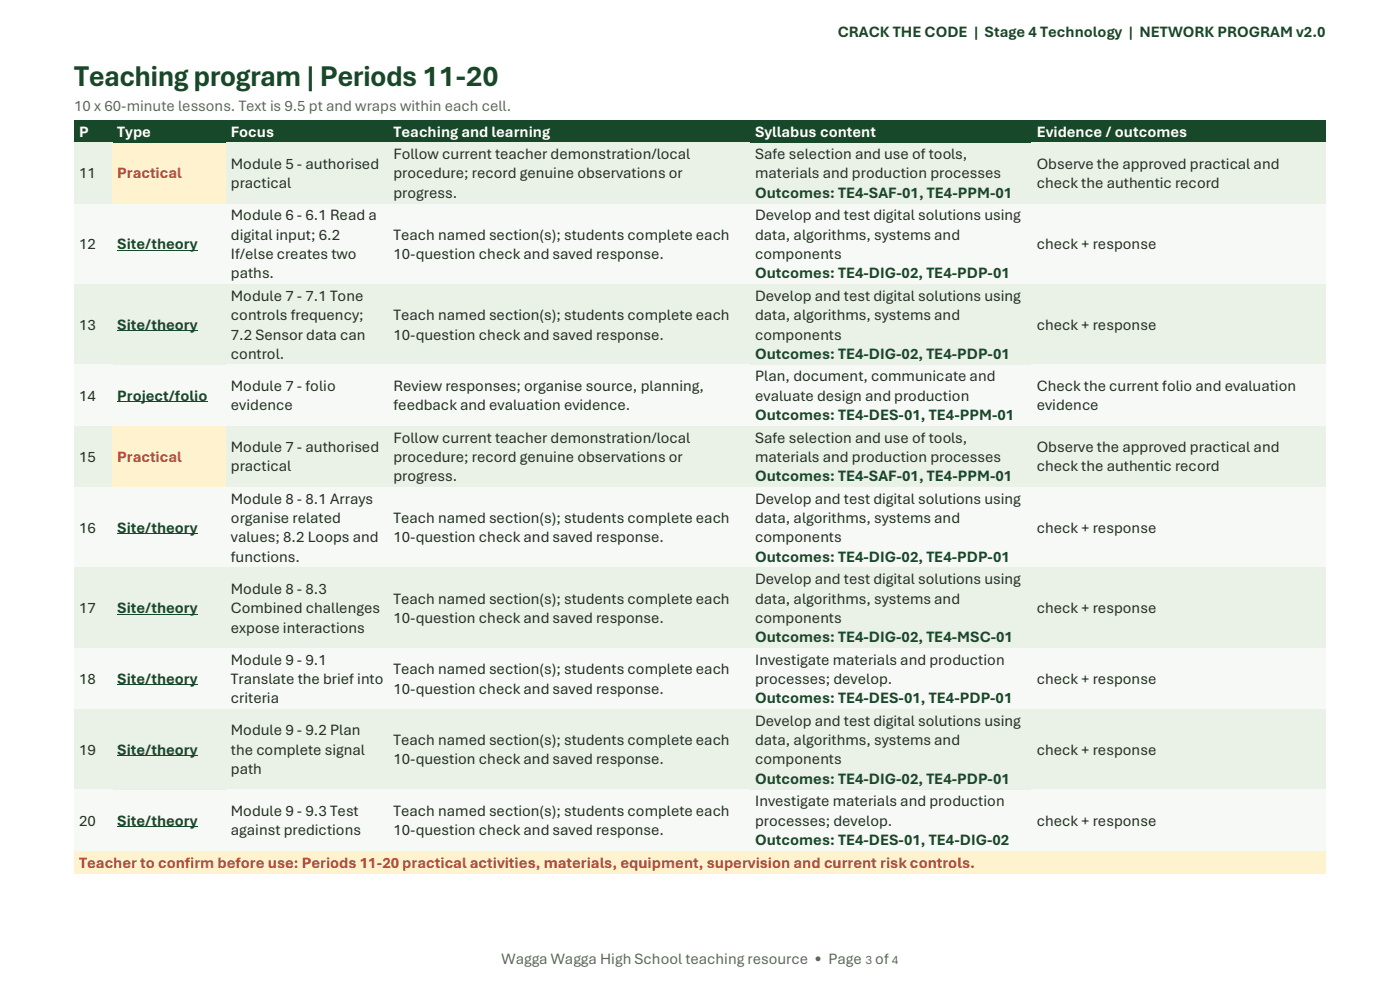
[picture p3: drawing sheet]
<svg xmlns="http://www.w3.org/2000/svg" width="297mm" height="210mm" viewBox="0 0 297 210" stroke-linecap="round" stroke-linejoin="round" font-family="sans-serif">
<defs><g id="words">
<text font-size="6.3" fill="#174829" x="15.7" y="18.2">Teaching program | Periods 11-20</text>
<g font-size="3.3" fill="#174829">
<text x="177.7" y="7.7">CRACK THE CODE | Stage 4 Technology | NETWORK PROGRAM v2.0</text>
<text x="160.2" y="42">Outcomes: TE4-SAF-01, TE4-PPM-01</text>
<text x="24.9" y="52.9">Site/theory</text>
<text x="160.2" y="59">Outcomes: TE4-DIG-02, TE4-PDP-01</text>
<text x="24.9" y="70">Site/theory</text>
<text x="160.2" y="76.1">Outcomes: TE4-DIG-02, TE4-PDP-01</text>
<text x="24.9" y="85">Project/folio</text>
<text x="160.2" y="89.1">Outcomes: TE4-DES-01, TE4-PPM-01</text>
<text x="160.2" y="102.1">Outcomes: TE4-SAF-01, TE4-PPM-01</text>
<text x="24.9" y="113">Site/theory</text>
<text x="160.2" y="119.2">Outcomes: TE4-DIG-02, TE4-PDP-01</text>
<text x="24.9" y="130.1">Site/theory</text>
<text x="160.2" y="136.2">Outcomes: TE4-DIG-02, TE4-MSC-01</text>
<text x="24.9" y="145.1">Site/theory</text>
<text x="160.2" y="149.2">Outcomes: TE4-DES-01, TE4-PDP-01</text>
<text x="24.9" y="160.1">Site/theory</text>
<text x="160.2" y="166.3">Outcomes: TE4-DIG-02, TE4-PDP-01</text>
<text x="24.9" y="175.2">Site/theory</text>
<text x="160.2" y="179.2">Outcomes: TE4-DES-01, TE4-DIG-02</text>
</g>
<g font-size="3.3" fill="#5d665f">
<text x="15.7" y="23.5">10 x 60-minute lessons. Text is 9.5 pt and wraps within each cell.</text>
<text x="106.4" y="204.6">Wagga Wagga High School teaching resource • Page</text>
<text x="185.7" y="204.6">of</text>
</g>
<g font-size="3.3" fill="#fff">
<text x="16.8" y="29">P</text>
<text x="24.9" y="29">Type</text>
<text x="49" y="29">Focus</text>
<text x="83.5" y="29">Teaching and learning</text>
<text x="160.2" y="29">Syllabus content</text>
<text x="219.9" y="29">Evidence / outcomes</text>
</g>
<g font-size="3.3" fill="#243024">
<text x="49" y="35.8">Module 5 - authorised</text>
<text x="83.5" y="33.8">Follow current teacher demonstration/local</text>
<text x="160.2" y="33.8">Safe selection and use of tools,</text>
<text x="219.9" y="35.8">Observe the approved practical and</text>
<text x="16.8" y="37.9">11</text>
<text x="49" y="39.9">practical</text>
<text x="83.5" y="37.9">procedure; record genuine observations or</text>
<text x="83.5" y="42">progress.</text>
<text x="160.2" y="37.9">materials and production processes</text>
<text x="219.9" y="39.9">check the authentic record</text>
<text x="49" y="46.7">Module 6 - 6.1 Read a</text>
<text x="160.2" y="46.7">Develop and test digital solutions using</text>
<text x="16.8" y="52.9">12</text>
<text x="49" y="50.8">digital input; 6.2</text>
<text x="83.5" y="50.8">Teach named section(s); students complete each</text>
<text x="160.2" y="50.8">data, algorithms, systems and</text>
<text x="219.9" y="52.9">check + response</text>
<text x="49" y="55">If/else creates two</text>
<text x="49" y="59">paths.</text>
<text x="83.5" y="55">10-question check and saved response.</text>
<text x="160.2" y="55">components</text>
<text x="49" y="63.8">Module 7 - 7.1 Tone</text>
<text x="160.2" y="63.8">Develop and test digital solutions using</text>
<text x="16.8" y="70">13</text>
<text x="49" y="67.9">controls frequency;</text>
<text x="83.5" y="67.9">Teach named section(s); students complete each</text>
<text x="160.2" y="67.9">data, algorithms, systems and</text>
<text x="219.9" y="70">check + response</text>
<text x="49" y="72">7.2 Sensor data can</text>
<text x="49" y="76.1">control.</text>
<text x="83.5" y="72">10-question check and saved response.</text>
<text x="160.2" y="72">components</text>
<text x="49" y="82.9">Module 7 - folio</text>
<text x="83.5" y="82.9">Review responses; organise source, planning,</text>
<text x="160.2" y="80.9">Plan, document, communicate and</text>
<text x="219.9" y="82.9">Check the current folio and evaluation</text>
<text x="16.8" y="85">14</text>
<text x="49" y="87.1">evidence</text>
<text x="83.5" y="87.1">feedback and evaluation evidence.</text>
<text x="160.2" y="85">evaluate design and production</text>
<text x="219.9" y="87.1">evidence</text>
<text x="49" y="95.9">Module 7 - authorised</text>
<text x="83.5" y="93.9">Follow current teacher demonstration/local</text>
<text x="160.2" y="93.9">Safe selection and use of tools,</text>
<text x="219.9" y="95.9">Observe the approved practical and</text>
<text x="16.8" y="98">15</text>
<text x="49" y="100">practical</text>
<text x="83.5" y="98">procedure; record genuine observations or</text>
<text x="160.2" y="98">materials and production processes</text>
<text x="219.9" y="100">check the authentic record</text>
<text x="49" y="106.9">Module 8 - 8.1 Arrays</text>
<text x="83.5" y="102.1">progress.</text>
<text x="160.2" y="106.9">Develop and test digital solutions using</text>
<text x="16.8" y="113">16</text>
<text x="49" y="111">organise related</text>
<text x="83.5" y="111">Teach named section(s); students complete each</text>
<text x="160.2" y="111">data, algorithms, systems and</text>
<text x="219.9" y="113">check + response</text>
<text x="49" y="115">values; 8.2 Loops and</text>
<text x="49" y="119.2">functions.</text>
<text x="83.5" y="115">10-question check and saved response.</text>
<text x="160.2" y="115">components</text>
<text x="49" y="126">Module 8 - 8.3</text>
<text x="160.2" y="123.9">Develop and test digital solutions using</text>
<text x="16.8" y="130.1">17</text>
<text x="49" y="130.1">Combined challenges</text>
<text x="83.5" y="128">Teach named section(s); students complete each</text>
<text x="160.2" y="128">data, algorithms, systems and</text>
<text x="219.9" y="130.1">check + response</text>
<text x="49" y="134.2">expose interactions</text>
<text x="83.5" y="132.1">10-question check and saved response.</text>
<text x="160.2" y="132.1">components</text>
<text x="49" y="141">Module 9 - 9.1</text>
<text x="83.5" y="143.1">Teach named section(s); students complete each</text>
<text x="160.2" y="141">Investigate materials and production</text>
<text x="16.8" y="145.1">18</text>
<text x="49" y="145.1">Translate the brief into</text>
<text x="49" y="149.2">criteria</text>
<text x="83.5" y="147.1">10-question check and saved response.</text>
<text x="160.2" y="145.1">processes; develop.</text>
<text x="219.9" y="145.1">check + response</text>
<text x="160.2" y="154">Develop and test digital solutions using</text>
<text x="16.8" y="160.1">19</text>
<text x="49" y="156">Module 9 - 9.2 Plan</text>
<text x="49" y="160.1">the complete signal</text>
<text x="83.5" y="158.1">Teach named section(s); students complete each</text>
<text x="160.2" y="158.1">data, algorithms, systems and</text>
<text x="219.9" y="160.1">check + response</text>
<text x="49" y="164.2">path</text>
<text x="83.5" y="162.2">10-question check and saved response.</text>
<text x="160.2" y="162.2">components</text>
<text x="49" y="173.1">Module 9 - 9.3 Test</text>
<text x="83.5" y="173.1">Teach named section(s); students complete each</text>
<text x="160.2" y="171.1">Investigate materials and production</text>
<text x="16.8" y="175.2">20</text>
<text x="49" y="177.2">against predictions</text>
<text x="83.5" y="177.2">10-question check and saved response.</text>
<text x="160.2" y="175.2">processes; develop.</text>
<text x="219.9" y="175.2">check + response</text>
</g>
<g font-size="3.3" fill="#bd472f">
<text x="24.9" y="37.9">Practical</text>
<text x="24.9" y="98">Practical</text>
<text x="16.8" y="184.1">Teacher to confirm before use: Periods 11-20 practical activities, materials, equipment, supervision and current risk controls.</text>
</g>
<g font-size="2.7" fill="#5f685f">
<text x="183.6" y="204.6">3</text>
<text x="189.2" y="204.6">4</text>
</g>
</g></defs>
<g fill="#174829">
<path d="M15.7 25.5h8.1v4.7h-8.1z" fill-rule="evenodd"/>
<path d="M16.8 25.8h6v4.1h-6z" fill-rule="evenodd"/>
<path d="M23.8 25.5h24.1v4.7h-24.1z" fill-rule="evenodd"/>
<path d="M24.9 25.8h22v4.1h-22z" fill-rule="evenodd"/>
<path d="M47.9 25.5h34.5v4.7h-34.5z" fill-rule="evenodd"/>
<path d="M49 25.8h32.4v4.1h-32.4z" fill-rule="evenodd"/>
<path d="M82.4 25.5h76.7v4.7h-76.7z" fill-rule="evenodd"/>
<path d="M83.5 25.8h74.6v4.1h-74.6z" fill-rule="evenodd"/>
<path d="M159.1 25.5h59.8v4.7h-59.8z" fill-rule="evenodd"/>
<path d="M160.2 25.8h57.6v4.1h-57.6z" fill-rule="evenodd"/>
<path d="M218.9 25.5h62.4v4.7h-62.4z" fill-rule="evenodd"/>
<path d="M219.9 25.8h60.3v4.1h-60.3z" fill-rule="evenodd"/>
</g>
<path d="M15.7 25.6h265.6M15.7 30.1h265.6" fill="none" stroke="#174829" stroke-width=".34"/>
<g fill="#eaf1e7">
<path d="M15.7 30.3h8.1v12.9h-8.1z" fill-rule="evenodd"/>
<path d="M16.8 34.7h6v4.1h-6z" fill-rule="evenodd"/>
</g>
<g fill="#fff3cf">
<path d="M23.8 30.4h24.1v12.7h-24.1z" fill-rule="evenodd"/>
<path d="M24.9 34.7h22v4.1h-22z" fill-rule="evenodd"/>
</g>
<g fill="#eaf1e7">
<path d="M47.9 30.3h34.5v12.9h-34.5z" fill-rule="evenodd"/>
<path d="M49 32.6h32.4v4.2h-32.4z" fill-rule="evenodd"/>
<path d="M49 36.8h32.4v4.1h-32.4z" fill-rule="evenodd"/>
<path d="M82.4 30.3h76.7v12.9h-76.7z" fill-rule="evenodd"/>
<path d="M83.5 30.6h74.6v4.1h-74.6z" fill-rule="evenodd"/>
<path d="M83.5 34.7h74.6v4.1h-74.6z" fill-rule="evenodd"/>
<path d="M83.5 38.8h74.6v4.1h-74.6z" fill-rule="evenodd"/>
<path d="M159.1 30.5h59.8v12.5h-59.8z" fill-rule="evenodd"/>
<path d="M160.2 30.6h57.6v4.1h-57.6z" fill-rule="evenodd"/>
<path d="M160.2 34.7h57.6v4.1h-57.6z" fill-rule="evenodd"/>
<path d="M160.2 38.8h57.6v4.1h-57.6z" fill-rule="evenodd"/>
<path d="M218.9 30.3h62.4v12.9h-62.4z" fill-rule="evenodd"/>
<path d="M219.9 32.6h60.3v4.2h-60.3z" fill-rule="evenodd"/>
<path d="M219.9 36.8h60.3v4.1h-60.3z" fill-rule="evenodd"/>
</g>
<path d="M15.7 30.4h8.1M47.9 30.4h233.4M15.7 43.1h8.1M47.9 43.1h233.4" fill="none" stroke="#eaf1e7" stroke-width=".34"/>
<path d="M23.8 30.4h24.1M23.8 43.1h24.1" fill="none" stroke="#fff3cf" stroke-width=".34"/>
<g fill="#f7f9f6">
<path d="M15.7 43.3h8.1v17h-8.1z" fill-rule="evenodd"/>
<path d="M16.8 49.7h6v4.1h-6z" fill-rule="evenodd"/>
<path d="M23.8 43.4h24.1v16.7h-24.1z" fill-rule="evenodd"/>
<path d="M24.9 49.7h22v4.1h-22z" fill-rule="evenodd"/>
</g>
<path d="M24.9 53.1h17.1" fill="none" stroke="#174829" stroke-width=".21"/>
<g fill="#f7f9f6">
<path d="M47.9 43.3h34.5v17h-34.5z" fill-rule="evenodd"/>
<path d="M49 43.6h32.4v4.1h-32.4z" fill-rule="evenodd"/>
<path d="M49 47.7h32.4v4.1h-32.4z" fill-rule="evenodd"/>
<path d="M49 51.8h32.4v4.1h-32.4z" fill-rule="evenodd"/>
<path d="M49 55.9h32.4v4.1h-32.4z" fill-rule="evenodd"/>
<path d="M82.4 43.3h76.7v17h-76.7z" fill-rule="evenodd"/>
<path d="M83.5 47.7h74.6v4.1h-74.6z" fill-rule="evenodd"/>
<path d="M83.5 51.8h74.6v4.1h-74.6z" fill-rule="evenodd"/>
<path d="M159.1 43.5h59.8v16.5h-59.8z" fill-rule="evenodd"/>
<path d="M160.2 43.6h57.6v4.1h-57.6z" fill-rule="evenodd"/>
<path d="M160.2 47.7h57.6v4.1h-57.6z" fill-rule="evenodd"/>
<path d="M160.2 51.8h57.6v4.1h-57.6z" fill-rule="evenodd"/>
<path d="M160.2 55.9h57.6v4.1h-57.6z" fill-rule="evenodd"/>
<path d="M218.9 43.3h62.4v17h-62.4z" fill-rule="evenodd"/>
<path d="M219.9 49.7h60.3v4.1h-60.3z" fill-rule="evenodd"/>
</g>
<path d="M15.7 43.4h265.6M15.7 60.2h265.6" fill="none" stroke="#f7f9f6" stroke-width=".34"/>
<g fill="#eaf1e7">
<path d="M15.7 60.3h8.1v17.1h-8.1z" fill-rule="evenodd"/>
<path d="M16.8 66.8h6v4.1h-6z" fill-rule="evenodd"/>
<path d="M23.8 60.5h24.1v16.7h-24.1z" fill-rule="evenodd"/>
<path d="M24.9 66.8h22v4.1h-22z" fill-rule="evenodd"/>
</g>
<path d="M24.9 70.2h17.1" fill="none" stroke="#174829" stroke-width=".21"/>
<g fill="#eaf1e7">
<path d="M47.9 60.3h34.5v17.1h-34.5z" fill-rule="evenodd"/>
<path d="M49 60.7h32.4v4h-32.4z" fill-rule="evenodd"/>
<path d="M49 64.7h32.4v4.2h-32.4z" fill-rule="evenodd"/>
<path d="M49 68.9h32.4v4.1h-32.4z" fill-rule="evenodd"/>
<path d="M49 73h32.4v4h-32.4z" fill-rule="evenodd"/>
<path d="M82.4 60.3h76.7v17.1h-76.7z" fill-rule="evenodd"/>
<path d="M83.5 64.7h74.6v4.2h-74.6z" fill-rule="evenodd"/>
<path d="M83.5 68.9h74.6v4.1h-74.6z" fill-rule="evenodd"/>
<path d="M159.1 60.6h59.8v16.5h-59.8z" fill-rule="evenodd"/>
<path d="M160.2 60.7h57.6v4h-57.6z" fill-rule="evenodd"/>
<path d="M160.2 64.7h57.6v4.2h-57.6z" fill-rule="evenodd"/>
<path d="M160.2 68.9h57.6v4.1h-57.6z" fill-rule="evenodd"/>
<path d="M160.2 73h57.6v4h-57.6z" fill-rule="evenodd"/>
<path d="M218.9 60.3h62.4v17.1h-62.4z" fill-rule="evenodd"/>
<path d="M219.9 66.8h60.3v4.1h-60.3z" fill-rule="evenodd"/>
</g>
<path d="M15.7 60.5h265.6M15.7 77.2h265.6" fill="none" stroke="#eaf1e7" stroke-width=".34"/>
<g fill="#f7f9f6">
<path d="M15.7 77.4h8.1v13h-8.1z" fill-rule="evenodd"/>
<path d="M16.8 81.8h6v4.1h-6z" fill-rule="evenodd"/>
<path d="M23.8 77.6h24.1v12.6h-24.1z" fill-rule="evenodd"/>
<path d="M24.9 81.8h22v4.1h-22z" fill-rule="evenodd"/>
</g>
<path d="M24.9 85.2h19.1" fill="none" stroke="#174829" stroke-width=".21"/>
<g fill="#f7f9f6">
<path d="M47.9 77.4h34.5v13h-34.5z" fill-rule="evenodd"/>
<path d="M49 79.8h32.4v4.1h-32.4z" fill-rule="evenodd"/>
<path d="M49 83.9h32.4v4.1h-32.4z" fill-rule="evenodd"/>
<path d="M82.4 77.4h76.7v13h-76.7z" fill-rule="evenodd"/>
<path d="M83.5 79.8h74.6v4.1h-74.6z" fill-rule="evenodd"/>
<path d="M83.5 83.9h74.6v4.1h-74.6z" fill-rule="evenodd"/>
<path d="M159.1 77.7h59.8v12.4h-59.8z" fill-rule="evenodd"/>
<path d="M160.2 77.7h57.6v4.1h-57.6z" fill-rule="evenodd"/>
<path d="M160.2 81.8h57.6v4.1h-57.6z" fill-rule="evenodd"/>
<path d="M160.2 85.9h57.6v4.1h-57.6z" fill-rule="evenodd"/>
<path d="M218.9 77.4h62.4v13h-62.4z" fill-rule="evenodd"/>
<path d="M219.9 79.8h60.3v4.1h-60.3z" fill-rule="evenodd"/>
<path d="M219.9 83.9h60.3v4.1h-60.3z" fill-rule="evenodd"/>
</g>
<path d="M15.7 77.6h265.6M15.7 90.2h265.6" fill="none" stroke="#f7f9f6" stroke-width=".34"/>
<g fill="#eaf1e7">
<path d="M15.7 90.4h8.1v13h-8.1z" fill-rule="evenodd"/>
<path d="M16.8 94.8h6v4.1h-6z" fill-rule="evenodd"/>
</g>
<g fill="#fff3cf">
<path d="M23.8 90.6h24.1v12.6h-24.1z" fill-rule="evenodd"/>
<path d="M24.9 94.8h22v4.1h-22z" fill-rule="evenodd"/>
</g>
<g fill="#eaf1e7">
<path d="M47.9 90.4h34.5v13h-34.5z" fill-rule="evenodd"/>
<path d="M49 92.8h32.4v4.1h-32.4z" fill-rule="evenodd"/>
<path d="M49 96.9h32.4v4h-32.4z" fill-rule="evenodd"/>
<path d="M82.4 90.4h76.7v13h-76.7z" fill-rule="evenodd"/>
<path d="M83.5 90.7h74.6v4.1h-74.6z" fill-rule="evenodd"/>
<path d="M83.5 94.8h74.6v4.1h-74.6z" fill-rule="evenodd"/>
<path d="M83.5 98.9h74.6v4.1h-74.6z" fill-rule="evenodd"/>
<path d="M159.1 90.7h59.8v12.4h-59.8z" fill-rule="evenodd"/>
<path d="M160.2 90.7h57.6v4.1h-57.6z" fill-rule="evenodd"/>
<path d="M160.2 94.8h57.6v4.1h-57.6z" fill-rule="evenodd"/>
<path d="M160.2 98.9h57.6v4.1h-57.6z" fill-rule="evenodd"/>
<path d="M218.9 90.4h62.4v13h-62.4z" fill-rule="evenodd"/>
<path d="M219.9 92.8h60.3v4.1h-60.3z" fill-rule="evenodd"/>
<path d="M219.9 96.9h60.3v4h-60.3z" fill-rule="evenodd"/>
</g>
<path d="M15.7 90.5h8.1M47.9 90.5h233.4M15.7 103.2h8.1M47.9 103.2h233.4" fill="none" stroke="#eaf1e7" stroke-width=".34"/>
<path d="M23.8 90.5h24.1M23.8 103.2h24.1" fill="none" stroke="#fff3cf" stroke-width=".34"/>
<g fill="#f7f9f6">
<path d="M15.7 103.4h8.1v17h-8.1z" fill-rule="evenodd"/>
<path d="M16.8 109.8h6v4.1h-6z" fill-rule="evenodd"/>
<path d="M23.8 103.5h24.1v16.8h-24.1z" fill-rule="evenodd"/>
<path d="M24.9 109.8h22v4.1h-22z" fill-rule="evenodd"/>
</g>
<path d="M24.9 113.2h17.1" fill="none" stroke="#174829" stroke-width=".21"/>
<g fill="#f7f9f6">
<path d="M47.9 103.4h34.5v17h-34.5z" fill-rule="evenodd"/>
<path d="M49 103.7h32.4v4.1h-32.4z" fill-rule="evenodd"/>
<path d="M49 107.8h32.4v4.1h-32.4z" fill-rule="evenodd"/>
<path d="M49 111.9h32.4v4.1h-32.4z" fill-rule="evenodd"/>
<path d="M49 116h32.4v4.1h-32.4z" fill-rule="evenodd"/>
<path d="M82.4 103.4h76.7v17h-76.7z" fill-rule="evenodd"/>
<path d="M83.5 107.8h74.6v4.1h-74.6z" fill-rule="evenodd"/>
<path d="M83.5 111.9h74.6v4.1h-74.6z" fill-rule="evenodd"/>
<path d="M159.1 103.6h59.8v16.6h-59.8z" fill-rule="evenodd"/>
<path d="M160.2 103.7h57.6v4.1h-57.6z" fill-rule="evenodd"/>
<path d="M160.2 107.8h57.6v4.1h-57.6z" fill-rule="evenodd"/>
<path d="M160.2 111.9h57.6v4.1h-57.6z" fill-rule="evenodd"/>
<path d="M160.2 116h57.6v4.1h-57.6z" fill-rule="evenodd"/>
<path d="M218.9 103.4h62.4v17h-62.4z" fill-rule="evenodd"/>
<path d="M219.9 109.8h60.3v4.1h-60.3z" fill-rule="evenodd"/>
</g>
<path d="M15.7 103.5h265.6M15.7 120.3h265.6" fill="none" stroke="#f7f9f6" stroke-width=".34"/>
<g fill="#eaf1e7">
<path d="M15.7 120.4h8.1v17.1h-8.1z" fill-rule="evenodd"/>
<path d="M16.8 126.9h6v4.1h-6z" fill-rule="evenodd"/>
<path d="M23.8 120.6h24.1v16.7h-24.1z" fill-rule="evenodd"/>
<path d="M24.9 126.9h22v4.1h-22z" fill-rule="evenodd"/>
</g>
<path d="M24.9 130.3h17.1" fill="none" stroke="#174829" stroke-width=".21"/>
<g fill="#eaf1e7">
<path d="M47.9 120.4h34.5v17.1h-34.5z" fill-rule="evenodd"/>
<path d="M49 122.8h32.4v4.1h-32.4z" fill-rule="evenodd"/>
<path d="M49 126.9h32.4v4.1h-32.4z" fill-rule="evenodd"/>
<path d="M49 131h32.4v4.1h-32.4z" fill-rule="evenodd"/>
<path d="M82.4 120.4h76.7v17.1h-76.7z" fill-rule="evenodd"/>
<path d="M83.5 124.9h74.6v4.1h-74.6z" fill-rule="evenodd"/>
<path d="M83.5 129h74.6v4h-74.6z" fill-rule="evenodd"/>
<path d="M159.1 120.7h59.8v16.5h-59.8z" fill-rule="evenodd"/>
<path d="M160.2 120.8h57.6v4.1h-57.6z" fill-rule="evenodd"/>
<path d="M160.2 124.9h57.6v4.1h-57.6z" fill-rule="evenodd"/>
<path d="M160.2 129h57.6v4h-57.6z" fill-rule="evenodd"/>
<path d="M160.2 133h57.6v4.1h-57.6z" fill-rule="evenodd"/>
<path d="M218.9 120.4h62.4v17.1h-62.4z" fill-rule="evenodd"/>
<path d="M219.9 126.9h60.3v4.1h-60.3z" fill-rule="evenodd"/>
</g>
<path d="M15.7 120.6h265.6M15.7 137.3h265.6" fill="none" stroke="#eaf1e7" stroke-width=".34"/>
<g fill="#f7f9f6">
<path d="M15.7 137.5h8.1v13h-8.1z" fill-rule="evenodd"/>
<path d="M16.8 141.9h6v4.1h-6z" fill-rule="evenodd"/>
<path d="M23.8 137.7h24.1v12.6h-24.1z" fill-rule="evenodd"/>
<path d="M24.9 141.9h22v4.1h-22z" fill-rule="evenodd"/>
</g>
<path d="M24.9 145.3h17.1" fill="none" stroke="#174829" stroke-width=".21"/>
<g fill="#f7f9f6">
<path d="M47.9 137.5h34.5v13h-34.5z" fill-rule="evenodd"/>
<path d="M49 137.9h32.4v4h-32.4z" fill-rule="evenodd"/>
<path d="M49 141.9h32.4v4.1h-32.4z" fill-rule="evenodd"/>
<path d="M49 146h32.4v4.1h-32.4z" fill-rule="evenodd"/>
<path d="M82.4 137.5h76.7v13h-76.7z" fill-rule="evenodd"/>
<path d="M83.5 139.9h74.6v4.1h-74.6z" fill-rule="evenodd"/>
<path d="M83.5 144h74.6v4.1h-74.6z" fill-rule="evenodd"/>
<path d="M159.1 137.8h59.8v12.4h-59.8z" fill-rule="evenodd"/>
<path d="M160.2 137.9h57.6v4h-57.6z" fill-rule="evenodd"/>
<path d="M160.2 141.9h57.6v4.1h-57.6z" fill-rule="evenodd"/>
<path d="M160.2 146h57.6v4.1h-57.6z" fill-rule="evenodd"/>
<path d="M218.9 137.5h62.4v13h-62.4z" fill-rule="evenodd"/>
<path d="M219.9 141.9h60.3v4.1h-60.3z" fill-rule="evenodd"/>
</g>
<path d="M15.7 137.7h265.6M15.7 150.3h265.6" fill="none" stroke="#f7f9f6" stroke-width=".34"/>
<g fill="#eaf1e7">
<path d="M15.7 150.5h8.1v17h-8.1z" fill-rule="evenodd"/>
<path d="M16.8 157h6v4.1h-6z" fill-rule="evenodd"/>
<path d="M23.8 150.6h24.1v16.8h-24.1z" fill-rule="evenodd"/>
<path d="M24.9 157h22v4.1h-22z" fill-rule="evenodd"/>
</g>
<path d="M24.9 160.4h17.1" fill="none" stroke="#174829" stroke-width=".21"/>
<g fill="#eaf1e7">
<path d="M47.9 150.5h34.5v17h-34.5z" fill-rule="evenodd"/>
<path d="M49 152.9h32.4v4.1h-32.4z" fill-rule="evenodd"/>
<path d="M49 157h32.4v4.1h-32.4z" fill-rule="evenodd"/>
<path d="M49 161.1h32.4v4.1h-32.4z" fill-rule="evenodd"/>
<path d="M82.4 150.5h76.7v17h-76.7z" fill-rule="evenodd"/>
<path d="M83.5 154.9h74.6v4.1h-74.6z" fill-rule="evenodd"/>
<path d="M83.5 159h74.6v4.1h-74.6z" fill-rule="evenodd"/>
<path d="M159.1 150.7h59.8v16.6h-59.8z" fill-rule="evenodd"/>
<path d="M160.2 150.8h57.6v4.1h-57.6z" fill-rule="evenodd"/>
<path d="M160.2 154.9h57.6v4.1h-57.6z" fill-rule="evenodd"/>
<path d="M160.2 159h57.6v4.1h-57.6z" fill-rule="evenodd"/>
<path d="M160.2 163.1h57.6v4.1h-57.6z" fill-rule="evenodd"/>
<path d="M218.9 150.5h62.4v17h-62.4z" fill-rule="evenodd"/>
<path d="M219.9 157h60.3v4.1h-60.3z" fill-rule="evenodd"/>
</g>
<path d="M15.7 150.6h265.6M15.7 167.4h265.6" fill="none" stroke="#eaf1e7" stroke-width=".34"/>
<g fill="#f7f9f6">
<path d="M15.7 167.5h8.1v13h-8.1z" fill-rule="evenodd"/>
<path d="M16.8 172h6v4.1h-6z" fill-rule="evenodd"/>
<path d="M23.8 167.7h24.1v12.6h-24.1z" fill-rule="evenodd"/>
<path d="M24.9 172h22v4.1h-22z" fill-rule="evenodd"/>
</g>
<path d="M24.9 175.4h17.1" fill="none" stroke="#174829" stroke-width=".21"/>
<g fill="#f7f9f6">
<path d="M47.9 167.5h34.5v13h-34.5z" fill-rule="evenodd"/>
<path d="M49 170h32.4v4h-32.4z" fill-rule="evenodd"/>
<path d="M49 174h32.4v4.1h-32.4z" fill-rule="evenodd"/>
<path d="M82.4 167.5h76.7v13h-76.7z" fill-rule="evenodd"/>
<path d="M83.5 170h74.6v4h-74.6z" fill-rule="evenodd"/>
<path d="M83.5 174h74.6v4.1h-74.6z" fill-rule="evenodd"/>
<path d="M159.1 167.8h59.8v12.4h-59.8z" fill-rule="evenodd"/>
<path d="M160.2 167.9h57.6v4.1h-57.6z" fill-rule="evenodd"/>
<path d="M160.2 172h57.6v4.1h-57.6z" fill-rule="evenodd"/>
<path d="M160.2 176.1h57.6v4.1h-57.6z" fill-rule="evenodd"/>
<path d="M218.9 167.5h62.4v13h-62.4z" fill-rule="evenodd"/>
<path d="M219.9 172h60.3v4.1h-60.3z" fill-rule="evenodd"/>
</g>
<path d="M15.7 167.7h265.6M15.7 180.4h265.6" fill="none" stroke="#f7f9f6" stroke-width=".34"/>
<g fill="#fff3cf">
<path d="M15.7 180.5h265.6v4.8h-265.6z" fill-rule="evenodd"/>
<path d="M16.8 180.9h263.4v4.1h-263.4z" fill-rule="evenodd"/>
</g>
<path d="M15.7 180.7h265.6M15.7 185.2h265.6" fill="none" stroke="#fff3cf" stroke-width=".34"/>
<use href="#words"/>
</svg>
